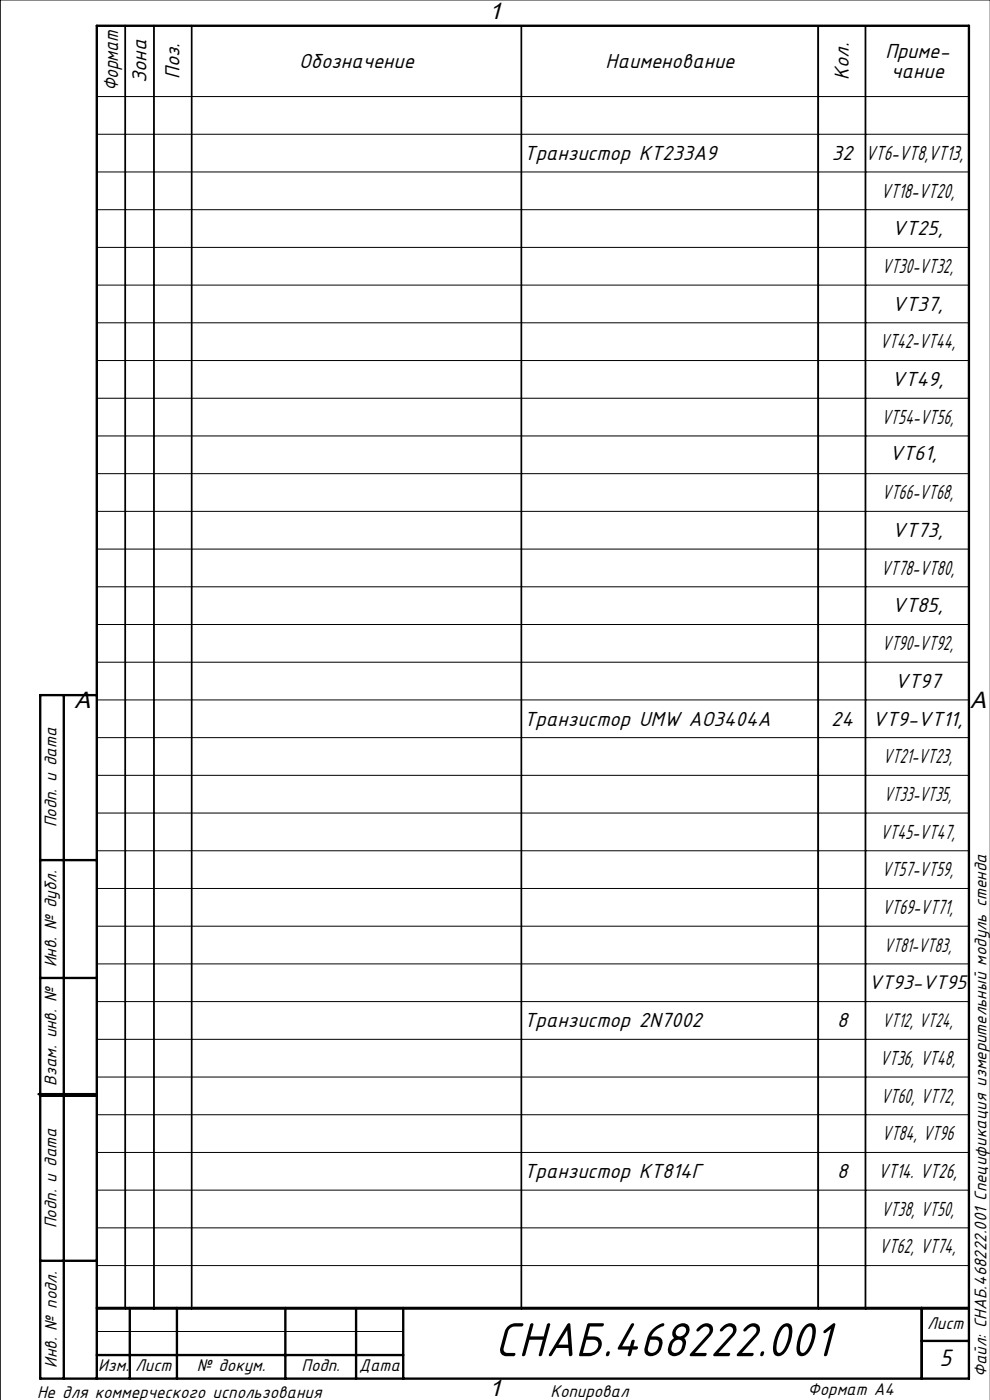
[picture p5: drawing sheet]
<svg xmlns="http://www.w3.org/2000/svg" width="210mm" height="297mm" viewBox="0 0 210 297" stroke-linecap="round" stroke-linejoin="round" font-family="sans-serif">
<defs><g id="words">
<text font-size="11.2" x="105" y="287.7">СНАБ.468222.001</text>
<text font-size="5.6" x="199.3" y="289.9">5</text>
<g font-size="5">
<text x="103.7" y="4.1">1</text>
<text x="15.9" y="150.1">A</text>
<text x="205.9" y="150.1">A</text>
<text x="103.7" y="296.1">1</text>
</g>
<g font-size="4.8">
<text x="31.1" y="17.6" transform="rotate(-90 31.1 17.6)">Зона</text>
<text x="38.1" y="16.8" transform="rotate(-90 38.1 16.8)">Поз.</text>
<text x="63.4" y="14.4">Обозначение</text>
<text x="128.5" y="14.4">Наименование</text>
<text x="180.1" y="16.9" transform="rotate(-90 180.1 16.9)">Кол.</text>
<text x="187.8" y="12.3">Приме-</text>
<text x="189" y="16.5">чание</text>
<text x="25.1" y="19.4" transform="rotate(-90 25.1 19.4)">Формат</text>
<text x="111.1" y="33.9">Транзистор КТ233А9</text>
<text x="176.5" y="33.9">32</text>
<text x="183.6" y="33.9">VT6-VT8,VT13,</text>
<text x="186.8" y="41.9">VT18-VT20,</text>
<text x="189.3" y="49.9">VT25,</text>
<text x="187.1" y="57.9">VT30-VT32,</text>
<text x="189.3" y="65.9">VT37,</text>
<text x="186.7" y="73.9">VT42-VT44,</text>
<text x="189.1" y="81.9">VT49,</text>
<text x="187" y="89.9">VT54-VT56,</text>
<text x="188.7" y="97.5">VT61,</text>
<text x="187.1" y="105.9">VT66-VT68,</text>
<text x="189.3" y="113.9">VT73,</text>
<text x="186.8" y="121.9">VT78-VT80,</text>
<text x="189.3" y="129.9">VT85,</text>
<text x="187.1" y="137.9">VT90-VT92,</text>
<text x="189.8" y="145.9">VT97</text>
<text x="111.1" y="153.9">Транзистор UMW AO3404A</text>
<text x="176.3" y="153.9">24</text>
<text x="185.1" y="153.9">VT9-VT11,</text>
<text x="187.3" y="161.9">VT21-VT23,</text>
<text x="187.5" y="169.9">VT33-VT35,</text>
<text x="186.7" y="177.9">VT45-VT47,</text>
<text x="187.1" y="185.9">VT57-VT59,</text>
<text x="187.1" y="193.9">VT69-VT71,</text>
<text x="111.1" y="217.9">Транзистор 2N7002</text>
<text x="177.5" y="217.9">8</text>
<text x="186.6" y="225.9">VT36, VT48,</text>
<text x="186.8" y="233.9">VT60, VT72,</text>
<text x="187.1" y="241.9">VT84, VT96</text>
<text x="111.1" y="249.9">Транзистор KT814Г</text>
<text x="177.5" y="249.9">8</text>
<text x="186.3" y="249.9">VT14. VT26,</text>
<text x="186.9" y="257.9">VT38, VT50,</text>
<text x="186.5" y="265.9">VT62, VT74,</text>
</g>
<g font-size="4.7">
<text x="187.5" y="201.9">VT81-VT83,</text>
<text x="184.3" y="209.9">VT93-VT95</text>
<text x="187.1" y="217.9">VT12, VT24,</text>
</g>
<g font-size="4">
<text x="12" y="175.5" transform="rotate(-90 12 175.5)">Подп. и дата</text>
<text x="12" y="205.2" transform="rotate(-90 12 205.2)">Инв. № дубл.</text>
<text x="12" y="230.3" transform="rotate(-90 12 230.3)">Взам. инв. №</text>
<text x="12" y="260.5" transform="rotate(-90 12 260.5)">Подп. и дата</text>
<text x="196.7" y="281.9">Лист</text>
<text x="12" y="290.2" transform="rotate(-90 12 290.2)">Инв. № подл.</text>
<text x="20.9" y="290.9">Изм.</text>
<text x="28.7" y="290.9">Лист</text>
<text x="41.7" y="290.9">№ докум.</text>
<text x="64" y="290.9">Подп.</text>
<text x="76.2" y="290.9">Дата</text>
<text x="209.3" y="292.2" transform="rotate(-90 209.3 292.2)">Файл: СНАБ.468222.001 Спецификация измерительный модуль стенда</text>
<text x="7.8" y="296.5">Не для коммерческого использования</text>
<text x="116.8" y="296.4">Копировал</text>
<text x="171.4" y="296">Формат А4</text>
</g>
</g></defs>
<g fill="none" stroke="#000" stroke-width=".21">
<path d="M210.1 0h-210v297.1M20.6 5.5h185v272.2h-185zM26.6 5.5v272.2M32.6 5.5v272.2M40.6 5.5v272.2M110.6 5.5v272.2M173.6 5.5v272.2M183.6 5.5v272.2M210 .1v297M20.6 20.5h185M20.6 28.5h185M20.6 36.5h185"/>
<path d="M20.6 44.5h185M20.6 52.5h185M20.6 60.5h185M20.6 68.5h185M20.6 76.5h185M20.6 84.5h185M20.6 92.5h185M20.6 100.5h185M20.6 108.5h185M20.6 116.5h185M20.6 124.5h185M20.6 132.5h185"/>
<path d="M20.6 140.5h185M20.6 148.5h185M20.6 156.5h185M20.6 164.5h185M20.6 172.5h185M20.6 180.5h185M20.6 188.5h185M20.6 196.5h185M20.6 204.5h185M20.6 212.5h185M20.6 220.5h185M20.6 228.5h185"/>
<path d="M20.6 236.5h185M20.6 244.5h185M20.6 252.5h185M20.6 260.5h185M20.6 268.5h185M20.5 282.5h65"/>
</g>
<path d="M20.5 277.5v15" fill="none" stroke="#000" stroke-width=".25"/>
<path d="M26.5 5.4v272.1M32.7 5.4v272M40.7 5.4v272M110.6 5.5v271.9M173.5 5.5v271.9M183.6 5.5v272.1" fill="none" stroke="#000" stroke-width=".35"/>
<g fill="none" stroke="#000" stroke-width=".5">
<path d="M13.5 147.5v145M20.5 147.5h-12v145h197v-287h-185v287M8.5 182.5h12M8.5 207.5h12M8.2 232.1h12M8.5 232.5h12M8.5 267.5h12M20.5 277.5h185M27.5 277.5v15M37.5 277.5v15M60.5 277.5v15M75.5 277.5v15"/>
<path d="M85.5 277.5v15M195.5 277.5v15M20.5 287.5h65M195.5 284.5h10"/>
</g>
<use href="#words"/>
</svg>
